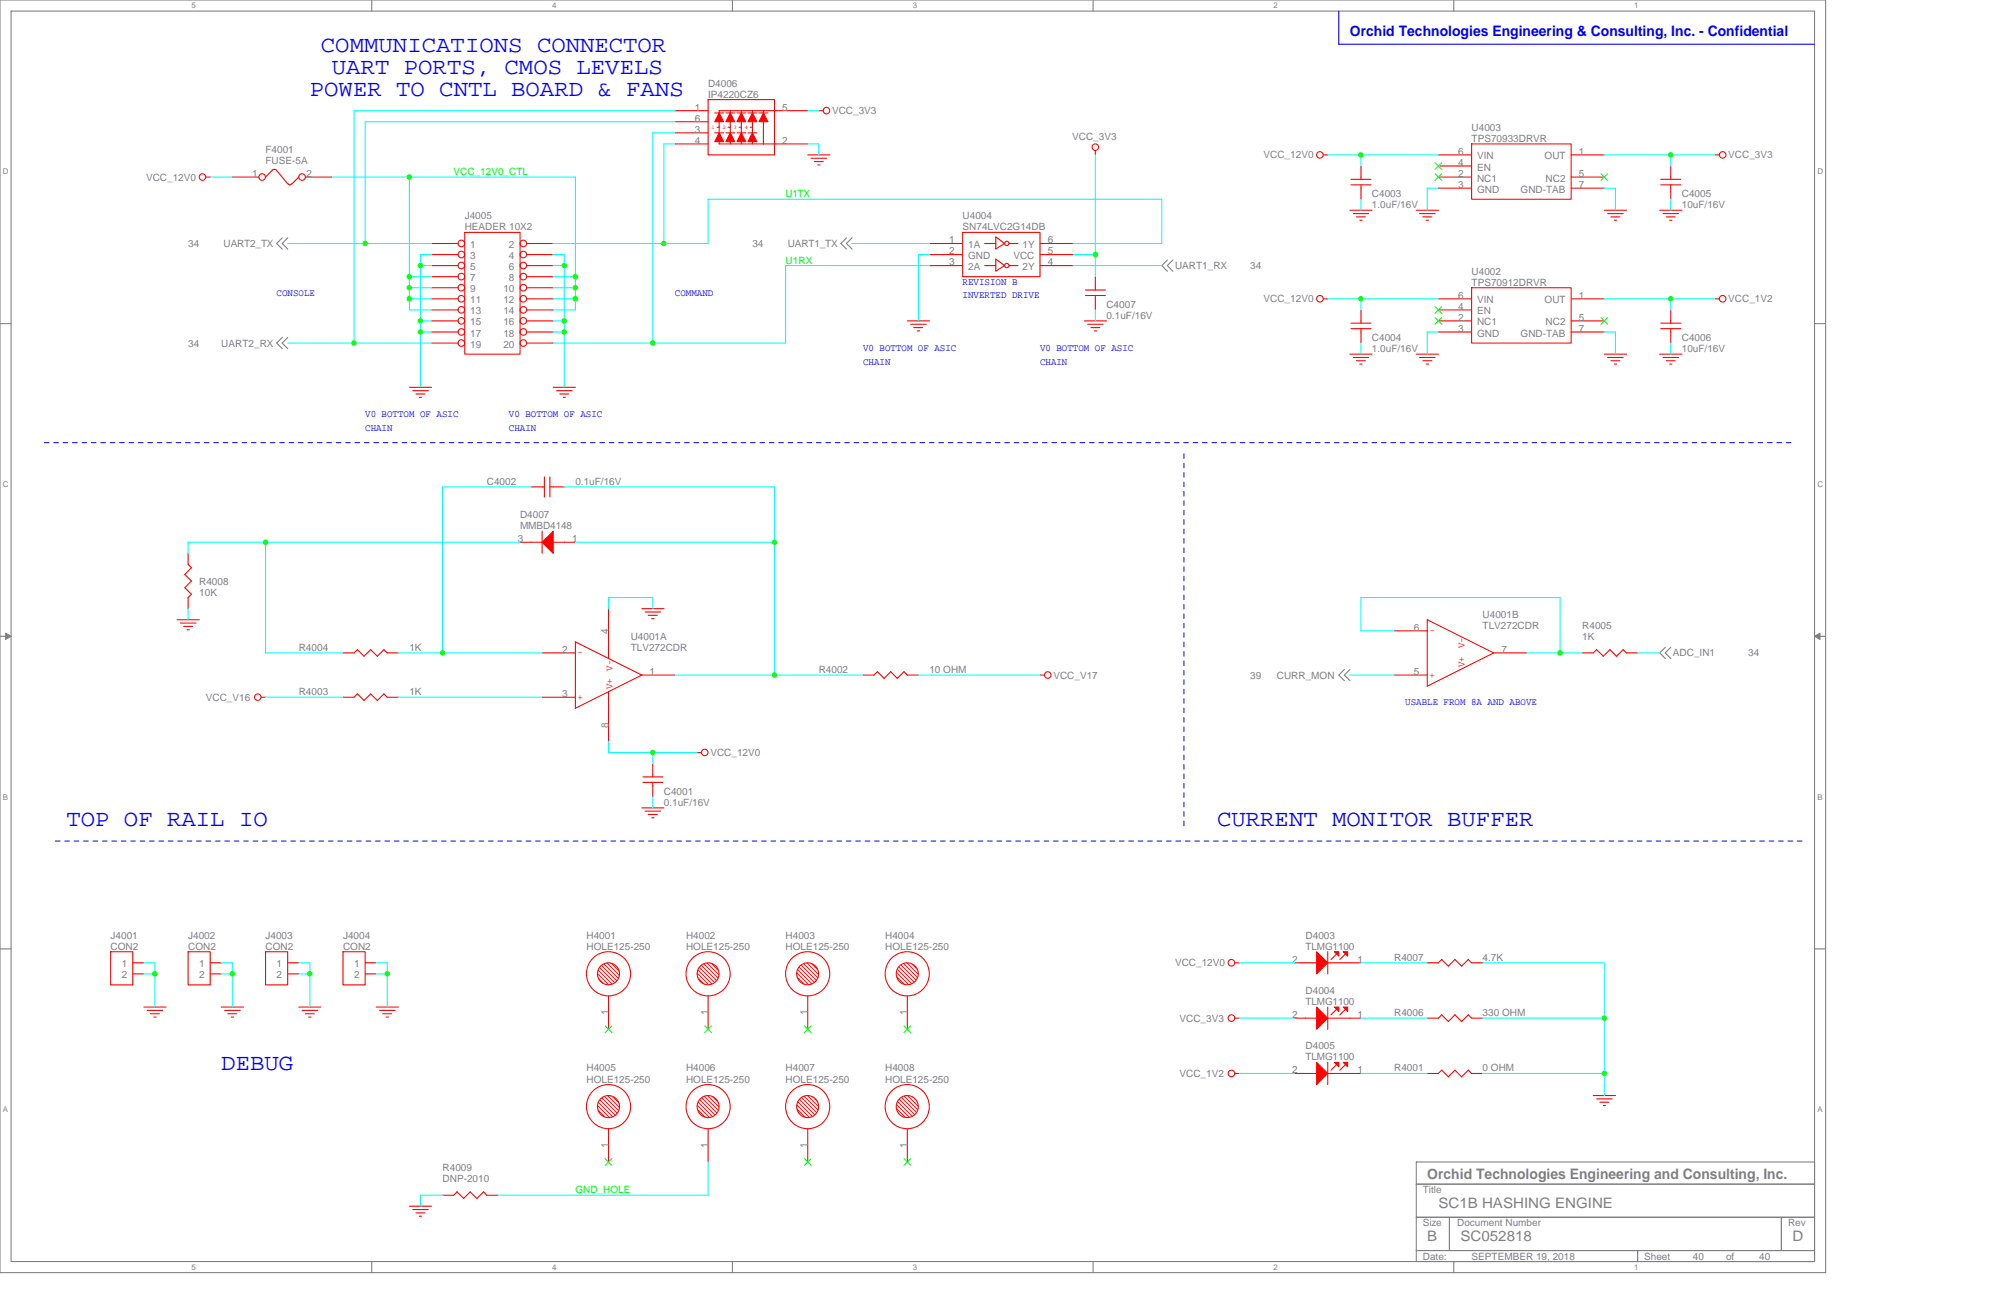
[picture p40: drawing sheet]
<svg xmlns="http://www.w3.org/2000/svg" width="432mm" height="279mm" viewBox="0 0 432 279" stroke-linecap="round" stroke-linejoin="round" font-family="sans-serif">
<defs><g id="words">
<g font-size="5" fill="#00f">
<text x="69.2" y="11.2">COMMUNICATIONS CONNECTOR</text>
<text x="71.6" y="15.9">UART PORTS, CMOS LEVELS</text>
<text x="66.9" y="20.7">POWER TO CNTL BOARD &amp; FANS</text>
<text x="14.3" y="178.3">TOP OF RAIL IO</text>
<text x="262.6" y="178.3">CURRENT MONITOR BUFFER</text>
<text x="47.8" y="230.8">DEBUG</text>
</g>
<text font-size="3.1" fill="#00f" x="291.3" y="7.7">Orchid Technologies Engineering &amp; Consulting, Inc. - Confidential</text>
<g font-size="3.1" fill="#808080">
<text x="308" y="254.3">Orchid Technologies Engineering and Consulting, Inc.</text>
<text x="310.4" y="260.7">SC1B HASHING ENGINE</text>
<text x="308" y="267.8">B</text>
<text x="315.2" y="267.8">SC052818</text>
<text x="386.8" y="267.8">D</text>
</g>
<g font-size="2.2" fill="#808080">
<text x="149.9" y="23.9">1</text>
<text x="152.8" y="18.7">D4006</text>
<text x="152.8" y="21.1">IP4220CZ6</text>
<text x="168.8" y="23.9">5</text>
<text x="149.9" y="26.2">6</text>
<text x="149.9" y="28.6">3</text>
<text x="179.6" y="24.6">VCC_3V3</text>
<text x="317.6" y="28.2">U4003</text>
<text x="57.3" y="33">F4001</text>
<text x="57.3" y="35.4">FUSE-5A</text>
<text x="149.9" y="31">4</text>
<text x="168.8" y="31">2</text>
<text x="231.4" y="30.1">VCC_3V3</text>
<text x="272.7" y="34.2">VCC_12V0</text>
<text x="314.7" y="33.4">6</text>
<text x="314.7" y="35.8">4</text>
<text x="317.6" y="30.6">TPS70933DRVR</text>
<text x="318.7" y="34.4">VIN</text>
<text x="333.3" y="34.4">OUT</text>
<text x="340.7" y="33.4">1</text>
<text x="373" y="34.2">VCC_3V3</text>
<text x="31.5" y="39">VCC_12V0</text>
<text x="54.4" y="38.2">1</text>
<text x="66.1" y="38.2">2</text>
<text x="314.7" y="40.6">3</text>
<text x="314.7" y="38.2">2</text>
<text x="318.7" y="36.8">EN</text>
<text x="318.7" y="41.6">GND</text>
<text x="318.7" y="39.2">NC1</text>
<text x="328.1" y="41.6">GND-TAB</text>
<text x="333.5" y="39.2">NC2</text>
<text x="340.7" y="40.6">7</text>
<text x="340.7" y="38.2">5</text>
<text x="100.3" y="47.3">J4005</text>
<text x="207.7" y="47.3">U4004</text>
<text x="296.1" y="42.5">C4003</text>
<text x="296.1" y="44.9">1.0uF/16V</text>
<text x="362.9" y="42.5">C4005</text>
<text x="362.9" y="44.9">10uF/16V</text>
<text x="40.6" y="53.3">34</text>
<text x="48.2" y="53.3">UART2_TX</text>
<text x="100.3" y="49.7">HEADER 10X2</text>
<text x="101.5" y="53.5">1</text>
<text x="109.8" y="53.5">2</text>
<text x="162.4" y="53.3">34</text>
<text x="170" y="53.3">UART1_TX</text>
<text x="204.9" y="52.5">1</text>
<text x="207.7" y="49.7">SN74LVC2G14DB</text>
<text x="208.9" y="53.5">1A</text>
<text x="220.6" y="53.5">1Y</text>
<text x="226.1" y="52.5">6</text>
<text x="101.5" y="55.9">3</text>
<text x="101.5" y="58.3">5</text>
<text x="109.8" y="55.9">4</text>
<text x="109.8" y="58.3">6</text>
<text x="204.9" y="54.9">2</text>
<text x="204.9" y="57.3">3</text>
<text x="208.9" y="55.9">GND</text>
<text x="208.9" y="58.3">2A</text>
<text x="218.7" y="55.9">VCC</text>
<text x="220.6" y="58.3">2Y</text>
<text x="226.1" y="57.3">4</text>
<text x="226.1" y="54.9">5</text>
<text x="253.6" y="58.1">UART1_RX</text>
<text x="269.8" y="58.1">34</text>
<text x="317.6" y="59.2">U4002</text>
<text x="101.5" y="60.7">7</text>
<text x="101.5" y="63.1">9</text>
<text x="101.5" y="65.4">11</text>
<text x="108.6" y="65.4">12</text>
<text x="108.6" y="63.1">10</text>
<text x="109.8" y="60.7">8</text>
<text x="272.7" y="65.2">VCC_12V0</text>
<text x="314.7" y="64.5">6</text>
<text x="317.6" y="61.6">TPS70912DRVR</text>
<text x="318.7" y="65.4">VIN</text>
<text x="333.3" y="65.4">OUT</text>
<text x="340.7" y="64.5">1</text>
<text x="373" y="65.2">VCC_1V2</text>
<text x="101.5" y="67.8">13</text>
<text x="101.5" y="70.2">15</text>
<text x="108.6" y="67.8">14</text>
<text x="108.6" y="70.2">16</text>
<text x="238.8" y="66.4">C4007</text>
<text x="238.8" y="68.8">0.1uF/16V</text>
<text x="314.7" y="66.8">4</text>
<text x="314.7" y="71.6">3</text>
<text x="314.7" y="69.2">2</text>
<text x="318.7" y="67.8">EN</text>
<text x="318.7" y="70.2">NC1</text>
<text x="333.5" y="70.2">NC2</text>
<text x="340.7" y="71.6">7</text>
<text x="340.7" y="69.2">5</text>
<text x="40.6" y="74.8">34</text>
<text x="47.8" y="74.8">UART2_RX</text>
<text x="101.5" y="72.6">17</text>
<text x="101.5" y="75">19</text>
<text x="108.6" y="72.6">18</text>
<text x="108.6" y="75">20</text>
<text x="296.1" y="73.6">C4004</text>
<text x="296.1" y="76">1.0uF/16V</text>
<text x="318.7" y="72.6">GND</text>
<text x="328.1" y="72.6">GND-TAB</text>
<text x="362.9" y="73.6">C4006</text>
<text x="362.9" y="76">10uF/16V</text>
<text x="105.1" y="104.6">C4002</text>
<text x="124.2" y="104.6">0.1uF/16V</text>
<text x="112.2" y="111.8">D4007</text>
<text x="111.7" y="117">3</text>
<text x="112.2" y="114.2">MMBD4148</text>
<text x="123.4" y="117">1</text>
<text x="43" y="126.1">R4008</text>
<text x="43" y="128.5">10K</text>
<text x="131.3" y="136.8" transform="rotate(-90 131.3 136.8)">4</text>
<text x="305.1" y="136.1">6</text>
<text x="319.9" y="133.3">U4001B</text>
<text x="319.9" y="135.7">TLV272CDR</text>
<text x="341.4" y="135.7">R4005</text>
<text x="64.5" y="140.4">R4004</text>
<text x="88.3" y="140.4">1K</text>
<text x="121.3" y="140.8">2</text>
<text x="136.1" y="138">U4001A</text>
<text x="136.1" y="140.4">TLV272CDR</text>
<text x="324" y="140.8">7</text>
<text x="341.4" y="138">1K</text>
<text x="361" y="141.6">ADC_IN1</text>
<text x="377.3" y="141.6">34</text>
<text x="64.5" y="150">R4003</text>
<text x="88.3" y="150">1K</text>
<text x="140.2" y="145.6">1</text>
<text x="176.7" y="145.2">R4002</text>
<text x="200.6" y="145.2">10 OHM</text>
<text x="227.3" y="146.4">VCC_V17</text>
<text x="269.8" y="146.4">39</text>
<text x="275.5" y="146.4">CURR_MON</text>
<text x="305.1" y="145.6">5</text>
<text x="44.4" y="151.2">VCC_V16</text>
<text x="121.3" y="150.4">3</text>
<text x="131.3" y="157" transform="rotate(-90 131.3 157)">8</text>
<text x="153.3" y="163.1">VCC_12V0</text>
<text x="143.3" y="171.5">C4001</text>
<text x="143.3" y="173.9">0.1uF/16V</text>
<text x="23.9" y="202.5">J4001</text>
<text x="40.6" y="202.5">J4002</text>
<text x="57.3" y="202.5">J4003</text>
<text x="74" y="202.5">J4004</text>
<text x="126.6" y="202.5">H4001</text>
<text x="148" y="202.5">H4002</text>
<text x="169.5" y="202.5">H4003</text>
<text x="191" y="202.5">H4004</text>
<text x="281.7" y="202.5">D4003</text>
<text x="23.9" y="204.9">CON2</text>
<text x="26.3" y="208.7">1</text>
<text x="40.6" y="204.9">CON2</text>
<text x="43" y="208.7">1</text>
<text x="57.3" y="204.9">CON2</text>
<text x="59.7" y="208.7">1</text>
<text x="74" y="204.9">CON2</text>
<text x="76.4" y="208.7">1</text>
<text x="126.6" y="204.9">HOLE125-250</text>
<text x="148" y="204.9">HOLE125-250</text>
<text x="169.5" y="204.9">HOLE125-250</text>
<text x="191" y="204.9">HOLE125-250</text>
<text x="253.6" y="208.5">VCC_12V0</text>
<text x="278.9" y="207.7">2</text>
<text x="281.7" y="204.9">TLMG1100</text>
<text x="293" y="207.7">1</text>
<text x="300.8" y="207.3">R4007</text>
<text x="319.9" y="207.3">4.7K</text>
<text x="26.3" y="211.1">2</text>
<text x="43" y="211.1">2</text>
<text x="59.7" y="211.1">2</text>
<text x="76.4" y="211.1">2</text>
<text x="281.7" y="214.4">D4004</text>
<text x="131.3" y="219.1" transform="rotate(-90 131.3 219.1)">1</text>
<text x="152.8" y="219.1" transform="rotate(-90 152.8 219.1)">1</text>
<text x="174.3" y="219.1" transform="rotate(-90 174.3 219.1)">1</text>
<text x="195.8" y="219.1" transform="rotate(-90 195.8 219.1)">1</text>
<text x="254.5" y="220.4">VCC_3V3</text>
<text x="278.9" y="219.6">2</text>
<text x="281.7" y="216.8">TLMG1100</text>
<text x="293" y="219.6">1</text>
<text x="300.8" y="219.2">R4006</text>
<text x="319.9" y="219.2">330 OHM</text>
<text x="281.7" y="226.4">D4005</text>
<text x="126.6" y="231.2">H4005</text>
<text x="126.6" y="233.6">HOLE125-250</text>
<text x="148" y="231.2">H4006</text>
<text x="148" y="233.6">HOLE125-250</text>
<text x="169.5" y="231.2">H4007</text>
<text x="169.5" y="233.6">HOLE125-250</text>
<text x="191" y="231.2">H4008</text>
<text x="191" y="233.6">HOLE125-250</text>
<text x="254.5" y="232.3">VCC_1V2</text>
<text x="278.9" y="231.6">2</text>
<text x="281.7" y="228.8">TLMG1100</text>
<text x="293" y="231.6">1</text>
<text x="300.8" y="231.2">R4001</text>
<text x="319.9" y="231.2">0 OHM</text>
<text x="131.3" y="247.7" transform="rotate(-90 131.3 247.7)">1</text>
<text x="152.8" y="247.7" transform="rotate(-90 152.8 247.7)">1</text>
<text x="174.3" y="247.7" transform="rotate(-90 174.3 247.7)">1</text>
<text x="195.8" y="247.7" transform="rotate(-90 195.8 247.7)">1</text>
<text x="95.5" y="252.6">R4009</text>
<text x="95.5" y="255">DNP-2010</text>
<text x="307" y="257.4">Title</text>
<text x="307" y="264.6">Size</text>
<text x="314.5" y="264.6">Document Number</text>
<text x="385.8" y="264.6">Rev</text>
<text x="307" y="271.8">Date:</text>
<text x="317.6" y="271.8">SEPTEMBER 19, 2018</text>
<text x="354.8" y="271.8">Sheet</text>
<text x="365.3" y="271.8">40</text>
<text x="372.5" y="271.8">of</text>
<text x="379.6" y="271.8">40</text>
</g>
<g font-size="2.2" fill="#0f0">
<text x="97.9" y="37.8">VCC_12V0_CTL</text>
<text x="169.5" y="42.5">U1TX</text>
<text x="169.5" y="56.9">U1RX</text>
<text x="124.2" y="257.4">GND_HOLE</text>
</g>
<g font-size="2.2" fill="#00f">
<text x="59.7" y="63.8">CONSOLE</text>
<text x="145.6" y="63.8">COMMAND</text>
<text x="207.7" y="61.4">REVISION B</text>
<text x="207.7" y="64.3">INVERTED DRIVE</text>
<text x="186.2" y="75.7">V0 BOTTOM OF ASIC</text>
<text x="224.4" y="75.7">V0 BOTTOM OF ASIC</text>
<text x="186.2" y="78.7">CHAIN</text>
<text x="224.4" y="78.7">CHAIN</text>
<text x="78.8" y="90.1">V0 BOTTOM OF ASIC</text>
<text x="78.8" y="93">CHAIN</text>
<text x="109.8" y="90.1">V0 BOTTOM OF ASIC</text>
<text x="109.8" y="93">CHAIN</text>
<text x="303.2" y="152.1">USABLE FROM 8A AND ABOVE</text>
</g>
<g font-size="2.2" fill="#f00">
<text x="308.5" y="136.6">-</text>
<text x="124.6" y="141.4">-</text>
<text x="316.1" y="144" transform="rotate(-90 316.1 144)">V+</text>
<text x="316.1" y="139.9" transform="rotate(-90 316.1 139.9)">V-</text>
<text x="132.2" y="148.8" transform="rotate(-90 132.2 148.8)">V+</text>
<text x="132.2" y="144.7" transform="rotate(-90 132.2 144.7)">V-</text>
<text x="308.5" y="146.2">+</text>
<text x="124.6" y="150.9">+</text>
</g>
<g font-size="1.7" fill="#808080">
<text x="41.3" y="1.8">5</text>
<text x="119.1" y="1.8">4</text>
<text x="197" y="1.8">3</text>
<text x="274.8" y="1.8">2</text>
<text x="352.6" y="1.8">1</text>
<text x=".6" y="37.6">D</text>
<text x="392.2" y="37.6">D</text>
<text x=".6" y="105.1">C</text>
<text x="392.2" y="105.1">C</text>
<text x=".6" y="172.5">B</text>
<text x="392.2" y="172.5">B</text>
<text x=".6" y="240">A</text>
<text x="392.2" y="240">A</text>
<text x="41.3" y="274">5</text>
<text x="119.1" y="274">4</text>
<text x="197" y="274">3</text>
<text x="274.8" y="274">2</text>
<text x="352.6" y="274">1</text>
</g>
<g font-size="1.2" fill="#f00">
<text x="153.5" y="27.9">1</text>
<text x="155.9" y="27.9">2</text>
<text x="158.3" y="27.9">3</text>
<text x="160.7" y="27.9">4</text>
</g>
</g></defs>
<path d="M0 0h394v274.6h-394zM2.4 2.4h389.2v269.8h-389.2z" fill="none" stroke="#808080" stroke-width=".23"/>
<g fill="#fff">
<path d="M41.3 .3h.9v1.8h-.9z"/>
<path d="M41.3 272.4h.9v1.9h-.9z"/>
</g>
<path d="M80.2 0v2.4M80.2 272.2v2.4" fill="none" stroke="#808080" stroke-width=".23"/>
<g fill="#fff">
<path d="M119.1 .3h1v1.8h-1z"/>
<path d="M119.1 272.4h1v1.9h-1z"/>
</g>
<path d="M158.1 0v2.4M158.1 272.2v2.4" fill="none" stroke="#808080" stroke-width=".23"/>
<g fill="#fff">
<path d="M197 .3h.9v1.8h-.9z"/>
<path d="M197 272.4h.9v1.9h-.9z"/>
</g>
<path d="M235.9 0v2.4M235.9 272.2v2.4" fill="none" stroke="#808080" stroke-width=".23"/>
<g fill="#fff">
<path d="M274.8 .3h.9v1.8h-.9z"/>
<path d="M274.8 272.4h.9v1.9h-.9z"/>
</g>
<path d="M313.7 0v2.4M313.7 272.2v2.4" fill="none" stroke="#808080" stroke-width=".23"/>
<g fill="#fff">
<path d="M352.6 .3h.9v1.8h-.9z"/>
<path d="M352.6 272.4h.9v1.9h-.9z"/>
<path d="M.6 36.1h1.2v1.9h-1.2z"/>
<path d="M392.2 36.1h1.2v1.9h-1.2z"/>
<path d="M.6 103.5h1.2v1.9h-1.2z"/>
<path d="M392.2 103.5h1.2v1.9h-1.2z"/>
</g>
<path d="M0 69.8h2.4M391.6 69.8h2.4" fill="none" stroke="#808080" stroke-width=".23"/>
<g fill="#fff">
<path d="M.6 171h1.1v1.9h-1.1z"/>
<path d="M392.2 171h1.1v1.9h-1.1z"/>
</g>
<path d="M0 137.3h2.4M391.6 137.3h2.4" fill="none" stroke="#808080" stroke-width=".23"/>
<g fill="#808080" stroke="#808080" stroke-width=".22">
<path d="M1.2 136.6l1.2 .7-1.2 .7z"/>
<path d="M391.6 137.3l1.1-.7v1.4z"/>
</g>
<g fill="#fff">
<path d="M.6 238.4h1.1v1.9h-1.1z"/>
<path d="M392.2 238.4h1.1v1.9h-1.1z"/>
</g>
<g fill="none" stroke="#808080" stroke-width=".23">
<path d="M60.9 51.3l-1.2 1.2 1.2 1.2M62.1 51.3l-1.2 1.2 1.2 1.2M182.7 51.3l-1.2 1.2 1.2 1.2M183.9 51.3l-1.3 1.2 1.3 1.2M251.9 56.1l-1.2 1.2 1.2 1.2M253.1 56.1l-1.2 1.2 1.2 1.2M60.9 72.8l-1.2 1.2 1.2 1.2M62.1 72.8l-1.2 1.2 1.2 1.2M359.4 139.7l-1.3 1.2 1.3 1.2M360.6 139.7l-1.3 1.2 1.3 1.2M290.1 144.4l-1.2 1.2 1.2 1.3M291.3 144.4l-1.2 1.2 1.2 1.3"/>
<path d="M0 204.7h2.4M391.6 204.7h2.4M305.6 250.7h86v4.8h-86zM305.6 255.5h86v7.1h-86zM305.6 262.6h7.2v7.2h-7.2zM305.6 269.8h47.8v2.4h-47.8zM312.8 262.6h71.6v7.2h-71.6zM353.4 269.8h38.2v2.4h-38.2zM384.4 262.6h7.2v7.2h-7.2z"/>
</g>
<path d="M288.9 2.4v7.2l102.7-.1" fill="none" stroke="#00f" stroke-width=".23"/>
<path d="M9.5 95.5h377.3M255.5 97.9v81.2M11.9 181.5h377.3" fill="none" stroke="#00f" stroke-width=".22" stroke-dasharray="1 1 1 1 1 1 1 1"/>
<g fill="none" stroke="#f00" stroke-width=".23">
<path d="M44.4 38.2h1M50.1 38.2h5.8M58.7 36.7l.5-.2 .5 .2 2.4 2.9M58.8 36.7l-1.5 1.5M63 39.6l-.5 .3-.4-.3M64.5 38.2l-1.5 1.4M65.9 38.2h5.7M145.6 23.9h7.2M145.6 28.7h7.2M145.6 31.1h7.2M145.6 26.3h7.2M152.8 21.5h14.3v11.9h-14.3z"/>
<path d="M154.2 24.4h2M154.2 28.7h2M154.7 27.5h.5M155.2 23.9h19.1M155.2 23.9v.5M155.2 30.5v.6h19.1M155.2 26.2v2.5M156.6 24.4h2M156.6 28.7h2M157.1 27.5h.5M157.6 23.9v.5M157.6 30.5v.6"/>
<path d="M157.6 26.2v2.5M159 24.4h2M159 28.7h2M159.5 27.5h.5M160 23.9v.5M160 30.5v.6M160 26.2v2.5M161.4 24.4h1.9M161.4 28.7h1.9M161.9 27.5h.5M162.4 23.9v.5M162.4 30.5v.6"/>
<path d="M162.4 26.2v2.5M163.8 24.4h1.9M164.7 23.9v.5M164.7 26.2v4.9M174.3 33.4h4.8M175 34.1h3.4M175.7 34.9h2M176.4 35.6h.6M176.7 23.9h1M236.4 32.5v.9M285.6 33.4h.9M291.5 39.9h4.3"/>
<path d="M291.5 38.7h4.3M293.7 35.8v2.9M293.7 39.9v3.1M310.4 33.4h7.2M310.4 38.2h7.2M310.4 35.8h7.2M317.6 31.1h21.4v11.9h-21.4zM339 33.4h7.2M339 38.2h7.2M358.4 39.9h4.3M358.4 38.7h4.3M360.5 35.8v2.9"/>
<path d="M360.5 39.9v3.1M370.1 33.4h.9M93.1 52.5h5.7M93.1 54.9h5.7M93.1 57.3h5.7M93.1 59.7h5.7M100.3 50.1h11.9v26.3h-11.9zM113.7 52.5h5.7M113.7 54.9h5.7M113.7 57.3h5.7M113.7 59.7h5.7M200.6 52.5h7.1"/>
<path d="M200.6 54.9h7.1M200.6 57.3h7.1M207.7 50.1h16.7v9.6h-16.7zM212.5 52.5h2.4M212.5 57.3h2.4M214.9 51.1l1.9 1.4-1.9 1.2zM214.9 55.9l1.9 1.4-1.9 1.2zM217.7 52.5h2M217.7 57.3h2M224.4 52.5h7.2M224.4 54.9h7.2M224.4 57.3h7.2"/>
<path d="M236.4 59.7v2.9M291.3 45.4h4.8M292 46.1h3.4M292.7 46.8h1.9M293.4 47.5h.5M305.6 45.4h4.8M306.3 46.1h3.4M307 46.8h2M307.8 47.5h.5M310.4 40.6h7.2M339 40.6h7.2M346.2 45.4h4.8"/>
<path d="M346.9 46.1h3.4M347.6 46.8h1.9M348.4 47.5h.4M358.1 45.4h4.8M358.9 46.1h3.3M359.6 46.8h1.9M360.3 47.5h.5M93.1 62.1h5.7M93.1 64.5h5.7M93.1 66.9h5.7M93.1 69.2h5.7M93.1 71.6h5.7"/>
<path d="M93.1 74h5.7M113.7 62.1h5.7M113.7 64.5h5.7M113.7 66.9h5.7M113.7 69.2h5.7M113.7 71.6h5.7M113.7 74h5.7M195.8 69.2h4.8M196.5 70h3.4M197.2 70.7h1.9M197.9 71.4h.5M234 69.2h4.8"/>
<path d="M234.2 63.8h4.3M234.2 62.6h4.3M234.7 70h3.4M235.4 70.7h1.9M236.1 71.4h.5M236.4 63.7v3.2M285.6 64.5h.9M291.3 76.4h4.8M291.5 70.9h4.3M291.5 69.7h4.3M292 77.1h3.4M292.7 77.8h1.9"/>
<path d="M293.4 78.5h.5M293.7 66.9v2.8M293.7 70.9v3.1M305.6 76.4h4.8M306.3 77.1h3.4M307 77.8h2M307.8 78.5h.5M310.4 64.5h7.2M310.4 69.2h7.2M310.4 66.9h7.2M310.4 71.6h7.2M317.6 62.1h21.4v11.9h-21.4z"/>
<path d="M339 64.5h7.2M339 69.2h7.2M339 71.6h7.2M346.2 76.4h4.8M346.9 77.1h3.4M347.6 77.8h1.9M348.4 78.5h.4M358.1 76.4h4.8M358.4 70.9h4.3M358.4 69.7h4.3M358.9 77.1h3.3M359.6 77.8h1.9"/>
<path d="M360.3 78.5h.5M360.5 66.9v2.8M360.5 70.9v3.1M370.1 64.5h.9M88.3 83.6h4.8M89.1 84.3h3.3M89.7 85h2M90.5 85.7h.5M119.4 83.6h4.8M120.1 84.3h3.4M120.8 85h1.9M121.5 85.7h.5"/>
<path d="M40.6 119.4v2.4l.7 .7-1.4 1.5M112.2 117h4.8M114.6 105.1h2.9M117 114.6v4.8M117.5 102.9v4.3M118.6 105.1h3.2M118.7 102.9v4.3M119.4 117h4.8M38.2 133.7h4.8M38.9 134.4h3.4M39.6 135.1h2M39.9 123.9l1.4 1.5-1.4 1.4"/>
<path d="M39.9 126.8l1.4 1.4-.7 .7M40.4 135.9h.5M40.6 128.9v2.4M124.1 138.5l14.4 7.1M124.2 138.5v14.3M131.3 131.3v10.8M138.5 131.3h4.8M139.2 132h3.4M139.9 132.8h1.9M140.6 133.5h.5M300.8 136.1h7.2M308 133.7l14.3 7.2-14.3 7.2z"/>
<path d="M56.3 150.4h1M74 150.4h2.4l.8-.7 1.4 1.5M74 140.9h2.4l.8-.8 1.4 1.5M78.5 141.6l1.5-1.5 1.4 1.5M78.5 151.1l1.5-1.4 1.4 1.5M83.6 150.4h2.4M83.6 140.9h2.4M83.6 140.9l-.7-.8-1.5 1.5M83.6 150.5l-.7-.8-1.5 1.4M117 150.4h7.2M117 140.9h7.2M131.3 149.2v10.8"/>
<path d="M138.5 145.6l-14.4 7.2M138.5 145.6h7.1M186.2 145.6h2.4l.8-.7 1.4 1.5M190.8 146.4l1.4-1.5 1.5 1.5M195.8 145.6h2.4M195.8 145.7l-.7-.8-1.5 1.5M224.4 145.6h1M300.8 145.6h7.2M322.3 140.9h7.2M344.5 140.2l1.5 1.4M344.6 140.1l-.8 .8h-2.4M346 141.6l1.4-1.5 1.4 1.5"/>
<path d="M351 140.9h2.4M351 140.9l-.7-.8-1.5 1.5M138.5 174.3h4.8M138.7 168.8h4.3M138.7 167.6h4.3M139.2 175h3.4M139.9 175.7h1.9M140.6 176.4h.5M140.9 164.7v2.9M140.9 168.8v3.1M150.4 162.4h1M23.9 205.3h4.8v7.2h-4.8z"/>
<path d="M28.7 207.7h2.4M28.7 210.1h2.4M31.1 217.3h4.7M31.7 218h3.4M32.4 218.7h2M33.2 219.4h.5M40.6 205.3h4.8v7.2h-4.8zM45.4 207.7h2.4M45.4 210.1h2.4M47.8 217.3h4.8M48.5 218h3.3M49.2 218.7h1.9"/>
<path d="M49.9 219.4h.5M57.3 205.3h4.8v7.2h-4.8zM62.1 207.7h2.4M62.1 210.1h2.4M64.5 217.3h4.8M65.2 218h3.4M65.9 218.7h1.9M66.6 219.4h.5M74 205.3h4.8v7.2h-4.8zM78.8 207.7h2.4M78.8 210.1h2.4M81.2 217.3h4.8"/>
<path d="M81.9 218h3.4M82.6 218.7h1.9M83.3 219.4h.5M131.3 214.9v7.2M152.8 214.9v7.2M174.3 214.9v7.2M195.8 214.9v7.2M266.5 207.7h.9M266.5 219.7h.9M279.4 207.7h4.7M279.4 219.7h4.7M286.5 207.7h7.2"/>
<path d="M286.5 205.3v4.8M286.5 217.3v4.8M288.4 205.8l-1.2 1.2M288.4 217.8l-1.2 1.2M290.3 205.8l-1.2 1.2M290.3 217.8l-1.2 1.2M293.7 219.7h-7.2M308 207.7h2.4l.7-.7 1.5 1.5M308 219.7h2.4l.7-.8 1.5 1.5M312.5 208.4l1.5-1.4 1.4 1.5M316.8 207l.8 .8M316.8 218.9l.8 .8"/>
<path d="M316.9 207l-1.5 1.4M316.9 218.9l-1.5 1.5M317.6 207.7h2.3M317.6 219.7h2.3M266.5 231.6h.9M279.4 231.6h4.7M286.5 231.6h7.2M286.5 229.2v4.8M288.4 229.7l-1.2 1.2M290.3 229.7l-1.2 1.2M311.1 230.9l1.5 1.4M311.1 230.9l-.7 .7h-2.4"/>
<path d="M312.5 220.4l1.5-1.5 1.4 1.5M314 230.9l1.4 1.4M314 230.9l-1.5 1.4M316.8 230.9l.8 .7M316.9 230.9l-1.5 1.4M317.6 231.6h2.3M343.8 236.4h4.8M344.5 237.1h3.4M345.2 237.8h2M346 238.5h.5M98.6 257.1l-.7 .8h-2.4M101.5 257.1l-1.4 1.5-1.5-1.4"/>
<path d="M104.4 257.2l.7 .7M104.4 257.1l-1.5 1.5-1.4-1.4M105.1 257.9h2.3M131.3 243.5v7.2M152.8 243.5v7.2M174.3 243.5v7.2M195.8 243.5v7.2M88.3 260.2h4.8M89.1 261h3.3M89.7 261.7h2M90.5 262.4h.5"/>
<circle cx="43.7" cy="38.2" r=".7"/>
<circle cx="56.6" cy="38.2" r=".71"/>
<circle cx="65.2" cy="38.2" r=".71"/>
<circle cx="178.3" cy="23.9" r=".7"/>
<circle cx="236.4" cy="31.7" r=".7"/>
<circle cx="284.8" cy="33.4" r=".71"/>
<circle cx="371.7" cy="33.4" r=".71"/>
<circle cx="99.6" cy="52.5" r=".71"/>
<circle cx="99.6" cy="54.9" r=".71"/>
<circle cx="99.6" cy="57.3" r=".71"/>
<circle cx="99.6" cy="59.7" r=".71"/>
<circle cx="112.9" cy="52.5" r=".71"/>
<circle cx="112.9" cy="54.9" r=".71"/>
<circle cx="112.9" cy="57.3" r=".71"/>
<circle cx="112.9" cy="59.7" r=".71"/>
<circle cx="217.3" cy="57.3" r=".47"/>
<circle cx="217.3" cy="52.5" r=".47"/>
<circle cx="99.6" cy="62.1" r=".71"/>
<circle cx="99.6" cy="64.5" r=".71"/>
<circle cx="99.6" cy="66.9" r=".71"/>
<circle cx="99.6" cy="69.2" r=".71"/>
<circle cx="99.6" cy="71.6" r=".71"/>
<circle cx="99.6" cy="74" r=".71"/>
<circle cx="112.9" cy="62.1" r=".71"/>
<circle cx="112.9" cy="64.5" r=".71"/>
<circle cx="112.9" cy="66.9" r=".71"/>
<circle cx="112.9" cy="69.2" r=".71"/>
<circle cx="112.9" cy="71.6" r=".71"/>
<circle cx="112.9" cy="74" r=".71"/>
<circle cx="284.8" cy="64.5" r=".71"/>
<circle cx="371.7" cy="64.5" r=".71"/>
<circle cx="55.6" cy="150.4" r=".7"/>
<circle cx="226.1" cy="145.6" r=".7"/>
<circle cx="152.1" cy="162.3" r=".7"/>
<circle cx="131.3" cy="210.1" r="4.8"/>
<circle cx="152.8" cy="210.1" r="4.8"/>
<circle cx="174.3" cy="210.1" r="4.8"/>
<circle cx="195.8" cy="210.1" r="4.8"/>
<circle cx="265.7" cy="207.7" r=".71"/>
<circle cx="265.7" cy="219.7" r=".71"/>
<circle cx="131.3" cy="238.8" r="4.8"/>
<circle cx="152.8" cy="238.8" r="4.8"/>
<circle cx="174.3" cy="238.8" r="4.8"/>
<circle cx="195.8" cy="238.8" r="4.8"/>
<circle cx="265.7" cy="231.6" r=".71"/>
</g>
<g fill="#f00" stroke="#f00" stroke-width=".23">
<path d="M284.1 205.3l2.4 2.4-2.4 2.4z" fill-rule="evenodd"/>
<path d="M288 205.3h.9v1z" fill-rule="evenodd"/>
<path d="M289.9 205.3h.9v1z" fill-rule="evenodd"/>
<path d="M155.2 24.4l.9 1.9h-1.9z" fill-rule="evenodd"/>
<path d="M155.2 28.7l.9 1.9h-1.9z" fill-rule="evenodd"/>
<path d="M157.6 28.7l.9 1.9h-1.9z" fill-rule="evenodd"/>
<path d="M157.6 24.4l.9 1.9h-1.9z" fill-rule="evenodd"/>
<path d="M160 28.7l.9 1.9h-1.9z" fill-rule="evenodd"/>
<path d="M160 24.4l.9 1.9h-1.9z" fill-rule="evenodd"/>
<path d="M162.4 28.7l.9 1.9h-1.9z" fill-rule="evenodd"/>
<path d="M162.4 24.4l.9 1.9h-1.9z" fill-rule="evenodd"/>
<path d="M164.7 24.4l1 1.9h-1.9z" fill-rule="evenodd"/>
<path d="M284.1 217.3l2.4 2.4-2.4 2.4z" fill-rule="evenodd"/>
<path d="M288 217.3h.9v.9z" fill-rule="evenodd"/>
<path d="M289.9 217.3h.9v.9z" fill-rule="evenodd"/>
<path d="M284.1 229.2l2.4 2.4-2.4 2.4z" fill-rule="evenodd"/>
<path d="M288 229.2h.9v1z" fill-rule="evenodd"/>
<path d="M289.9 229.2h.9v1z" fill-rule="evenodd"/>
<path d="M117 117l2.4-2.4v4.8z" fill-rule="evenodd"/>
<circle cx="174.3" cy="210.1" r="2.37"/>
<circle cx="195.8" cy="210.1" r="2.38"/>
<circle cx="131.3" cy="238.7" r="2.38"/>
<circle cx="152.8" cy="238.7" r="2.38"/>
<circle cx="174.3" cy="238.7" r="2.38"/>
<circle cx="195.8" cy="238.7" r="2.38"/>
<circle cx="131.3" cy="210.1" r="2.38"/>
<circle cx="152.8" cy="210.1" r="2.37"/>
</g>
<g fill="none" stroke="#0f0" stroke-width=".22">
<path d="M309.7 35.1l1.4 1.5M309.7 37.5l1.4 1.4M311.1 35.1l-1.5 1.5M311.1 37.5l-1.5 1.4M345.5 37.5l1.4 1.4M346.9 37.5l-1.4 1.4M309.7 66.1l1.4 1.5M309.7 68.5l1.4 1.5M311.1 66.1l-1.5 1.5M311.1 68.5l-1.5 1.5M345.5 68.5l1.4 1.5M346.9 68.5l-1.4 1.5"/>
<path d="M130.6 221.3l1.5 1.5M132 221.3l-1.4 1.5M152.1 221.3l1.4 1.5M153.5 221.3l-1.4 1.5M173.6 221.3l1.4 1.5M175 221.3l-1.4 1.5M195.1 221.3l1.4 1.5M196.5 221.3l-1.4 1.5M130.6 250l1.5 1.4M132 250l-1.4 1.4M173.6 250l1.4 1.4M175 250l-1.4 1.4"/>
<path d="M195.1 250l1.4 1.4M196.5 250l-1.4 1.4"/>
</g>
<g fill="none" stroke="#0ff" stroke-width=".23">
<path d="M45.3 38.2h4.8M71.6 38.2h52.6v28.7M78.8 26.3h66.8M78.8 26.3v26.3M88.3 38.2v28.7M145.6 31.1h-2.4l.1 21.5M145.6 23.9h-69.2v50.1M145.6 28.7h-4.7v45.3M174.3 31.1h2.4M174.3 23.9h2.4M176.7 31v2.4M236.4 33.4v26.3"/>
<path d="M286.5 33.4h23.9M293.7 33.4v2.4M346.2 33.4h23.9M360.5 33.4v2.4M62.1 52.5h31M88.3 59.7h4.8M90.7 57.3h2.4M93.1 54.9h-2.4v28.7M119.4 54.9h2.4v28.7M119.4 57.3h2.4M119.4 59.7h4.8M183.9 52.5h16.7"/>
<path d="M200.6 57.3h-31.1v16.7h-50.1M200.6 54.9h-2.4v14.4M231.6 57.3h19.1M231.6 54.9h4.8M250.7 43h-97.9v9.6l-33.4-.1M250.7 43v9.5h-19.1M293.7 43v2.4M308 40.6h2.4M308 40.6v4.8M346.2 40.6h2.4M348.6 40.6v4.8M360.5 43v2.4"/>
<path d="M62.1 74h31M88.3 64.5h4.8M88.3 66.9h4.8M88.3 62.1h4.8M90.7 71.6h2.4M90.7 69.2h2.4M119.4 66.9h4.8M119.4 71.6h2.4M119.4 64.5h4.8M119.4 69.2h2.4M119.4 62.1h4.8M236.4 66.8v2.4"/>
<path d="M286.5 64.5h23.9M293.7 64.5v2.4M293.7 74v2.4M308 71.6v4.8M308 71.6h2.4M346.2 64.5h23.9M346.2 71.6h2.4M348.6 71.6v4.8M360.5 64.5v2.4M360.5 74v2.4M40.6 117h71.6M40.6 117v2.4"/>
<path d="M57.3 117v23.9h16.7M114.6 105.1h-19.1v35.8M121.8 105.1h45.3v40.5M124.2 117h43M40.6 131.3v2.4M140.9 128.9h-9.6v2.4M140.9 128.9v2.4M293.7 128.9h43M293.7 128.9v7.2h7.1M336.7 128.9v12M57.3 150.4h16.7M86 150.4h31"/>
<path d="M86 140.9h31M131.3 160v2.4h19.1M145.6 145.6h40.6M198.2 145.6h26.2M291.3 145.6h9.5M329.5 140.9h11.9M353.4 140.9h4.7M140.9 162.3v2.4M140.9 171.9v2.4M31 207.7h2.4M31.1 210.1h2.3M33.4 207.7v9.6"/>
<path d="M47.7 207.7h2.4M47.8 210.1h2.4M50.1 207.7v9.6M64.5 207.7h2.4M64.5 210.1h2.4M66.9 207.7v9.6M81.2 207.7h2.4M81.2 210.1h2.4M83.6 207.7v9.6M267.4 207.7h12M267.4 219.7h12M293.7 207.7h14.3"/>
<path d="M293.7 219.7h14.3M319.9 207.7h26.3M319.9 219.7h26.3M346.2 207.7v28.7M267.4 231.6h12M293.7 231.6h14.3M319.9 231.6h26.3M95.5 257.9h-4.8v2.3M107.4 257.9h45.4M152.8 250.7v7.2"/>
</g>
<g fill="#0f0" stroke="#0f0" stroke-width=".23">
<circle cx="140.9" cy="162.3" r=".47"/>
<circle cx="57.3" cy="117" r=".47"/>
<circle cx="167.1" cy="145.6" r=".47"/>
<circle cx="167.1" cy="117" r=".47"/>
<circle cx="336.6" cy="140.9" r=".47"/>
<circle cx="95.5" cy="140.9" r=".47"/>
<circle cx="293.7" cy="33.4" r=".47"/>
<circle cx="360.5" cy="33.4" r=".47"/>
<circle cx="293.7" cy="64.5" r=".47"/>
<circle cx="360.5" cy="64.5" r=".47"/>
<circle cx="121.8" cy="71.6" r=".47"/>
<circle cx="121.8" cy="57.3" r=".47"/>
<circle cx="121.8" cy="69.2" r=".47"/>
<circle cx="90.7" cy="71.6" r=".47"/>
<circle cx="90.7" cy="57.3" r=".47"/>
<circle cx="90.7" cy="69.2" r=".47"/>
<circle cx="88.3" cy="59.7" r=".47"/>
<circle cx="88.3" cy="64.5" r=".47"/>
<circle cx="88.3" cy="62.1" r=".47"/>
<circle cx="124.1" cy="59.7" r=".47"/>
<circle cx="124.1" cy="64.5" r=".47"/>
<circle cx="124.1" cy="62.1" r=".47"/>
<circle cx="140.9" cy="74" r=".47"/>
<circle cx="78.8" cy="52.5" r=".47"/>
<circle cx="143.3" cy="52.5" r=".47"/>
<circle cx="76.4" cy="74" r=".47"/>
<circle cx="88.3" cy="38.2" r=".47"/>
<circle cx="236.4" cy="54.9" r=".47"/>
<circle cx="346.2" cy="231.6" r=".47"/>
<circle cx="346.2" cy="219.6" r=".47"/>
<circle cx="66.8" cy="210.1" r=".47"/>
<circle cx="50.1" cy="210.1" r=".47"/>
<circle cx="83.6" cy="210.1" r=".47"/>
<circle cx="33.4" cy="210.1" r=".47"/>
</g>
<use href="#words"/>
</svg>
